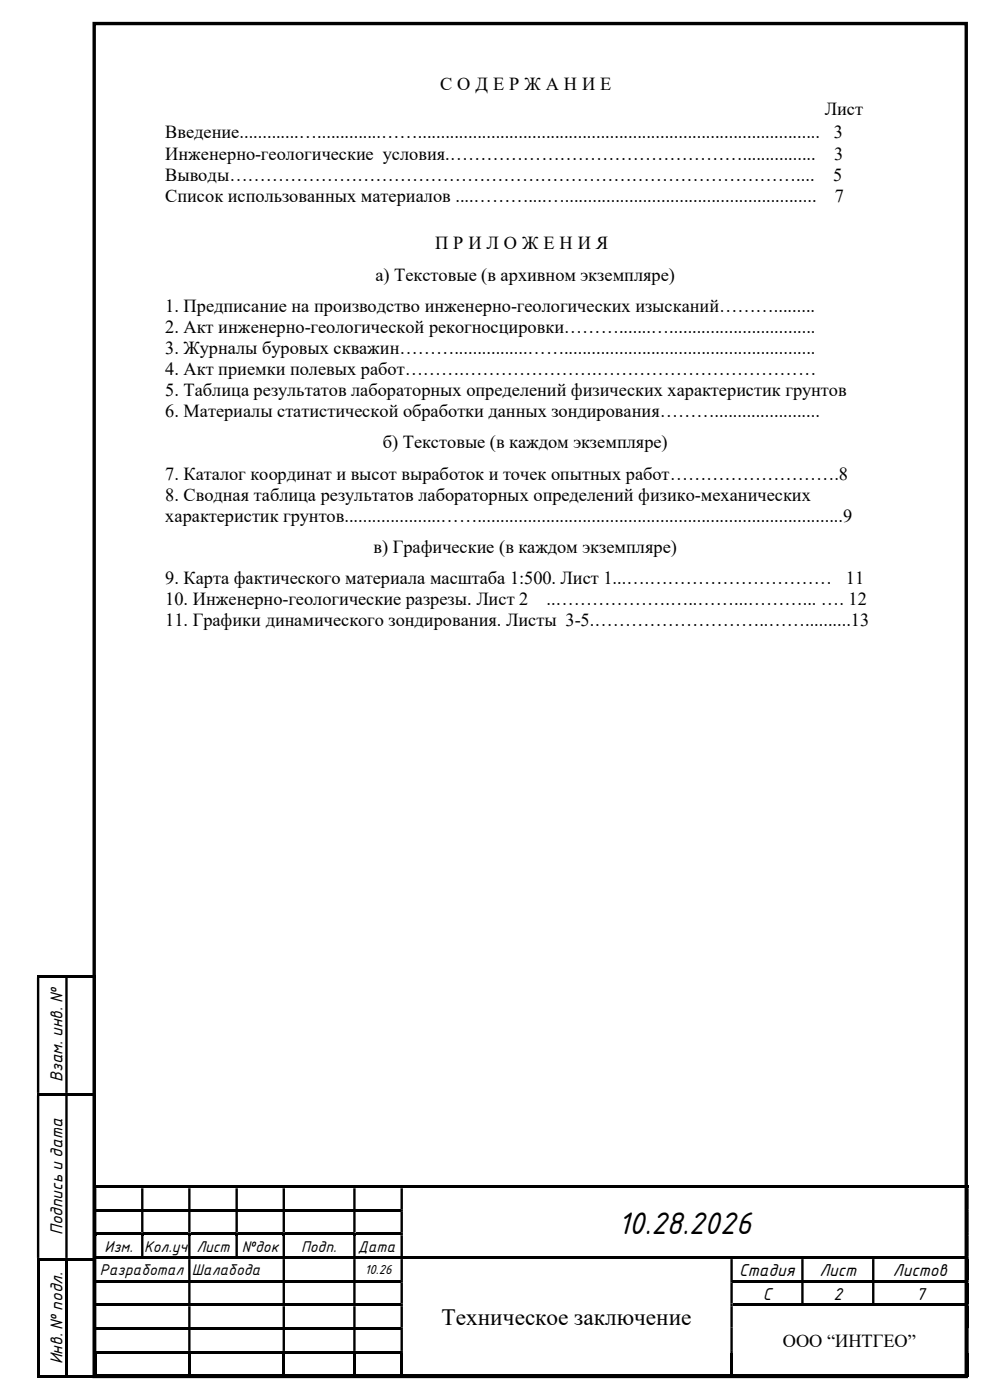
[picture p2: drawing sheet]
<svg xmlns="http://www.w3.org/2000/svg" width="210mm" height="297mm" viewBox="0 0 210 297" stroke-linecap="round" stroke-linejoin="round" font-family="sans-serif">
<defs><g id="words">
<text font-size="6.4" x="131.1" y="261.8">10.28.2026</text>
<text font-size="5" x="93.7" y="281.1">Техническое заключение</text>
<g font-size="3.9">
<text x="93.4" y="19.2">С О Д Е Р Ж А Н И Е</text>
<text x="35.1" y="29.4">Введение.............…..............……........................................................................................</text>
<text x="175" y="24.3">Лист</text>
<text x="176.9" y="29.4">3</text>
<text x="35.1" y="33.9">Инженерно-геологические условия.…………………………………………................</text>
<text x="177" y="33.9">3</text>
<text x="35.1" y="38.3">Выводы…………………………………………………………………………………....</text>
<text x="176.7" y="38.3">5</text>
<text x="35.1" y="42.8">Список использованных материалов ....………....….......................................................</text>
<text x="177.1" y="42.8">7</text>
<text x="92.3" y="52.9">П Р И Л О Ж Е Н И Я</text>
<text x="79.6" y="59.6">а) Текстовые (в архивном экземпляре)</text>
<text x="35.1" y="66.2">1. Предписание на производство инженерно-геологических изысканий……….........</text>
<text x="35.1" y="70.7">2. Акт инженерно-геологической рекогносцировки……….......…................................</text>
<text x="35.1" y="75.1">3. Журналы буровых скважин………................…….......................................................</text>
<text x="35.1" y="79.6">4. Акт приемки полевых работ……….………………….………………………………</text>
<text x="35.1" y="84">5. Таблица результатов лабораторных определений физических характеристик грунтов</text>
<text x="35.1" y="88.5">6. Материалы статистической обработки данных зондирования……….......................</text>
<text x="81.2" y="95.1">б) Текстовые (в каждом экземпляре)</text>
<text x="35.1" y="101.8">7. Каталог координат и высот выработок и точек опытных работ……………………….8</text>
<text x="35.1" y="106.3">8. Сводная таблица результатов лабораторных определений физико-механических</text>
<text x="35.1" y="110.7">характеристик грунтов.....................……................................................................................9</text>
<text x="79.2" y="117.3">в) Графические (в каждом экземпляре)</text>
<text x="35.1" y="124">9. Карта фактического материала масштаба 1:500. Лист 1...….…………………………</text>
<text x="179.5" y="124">11</text>
<text x="35.1" y="128.4">10. Инженерно-геологические разрезы. Лист 2</text>
<text x="116" y="128.4">..……………….…..……...………... …. 12</text>
<text x="35.1" y="132.9">11. Графики динамического зондирования. Листы 3-5.………………………..……..........13</text>
<text x="166.1" y="285.7">ООО “ИНТГЕО”</text>
</g>
<g font-size="3.5">
<text x="13.3" y="229.6" transform="rotate(-90 13.3 229.6)">Взам. инв. №</text>
<text x="13.3" y="262" transform="rotate(-90 13.3 262)">Подпись и дата</text>
<text x="156.8" y="270.7">Стадия</text>
<text x="161.8" y="275.7">C</text>
<text x="173.8" y="270.7">Лист</text>
<text x="176.8" y="275.7">2</text>
<text x="189.4" y="270.7">Листов</text>
<text x="194.3" y="275.7">7</text>
<text x="13.3" y="289.4" transform="rotate(-90 13.3 289.4)">Инв. № подл.</text>
</g>
<g font-size="3.2">
<text x="22.2" y="265.6">Изм.</text>
<text x="30.6" y="265.6">Кол.уч</text>
<text x="41.7" y="265.6">Лист</text>
<text x="51.3" y="265.6">№док</text>
<text x="63.9" y="265.6">Подп.</text>
<text x="75.9" y="265.6">Дата</text>
<text x="21.2" y="270.6">Разработал</text>
<text x="40.7" y="270.6">Шалабода</text>
</g>
<text font-size="2.7" x="77.4" y="270.4">10.26</text>
</g></defs>
<path d="M20 5h185v287h-185z" fill="none" stroke="#000" stroke-width=".72"/>
<g fill="#000">
<path d="M7.8 206.8h.5v.6h-.5z" fill-rule="evenodd"/>
<path d="M7.8 207.4h.5v24.5h-.5zM13.8 207.4h.6v24.5h-.6zM19.8 207.4h.5v24.5h-.5z" fill-rule="evenodd"/>
<path d="M13.8 206.8h.6v.6h-.6z" fill-rule="evenodd"/>
<path d="M19.8 206.8h.5v.6h-.5z" fill-rule="evenodd"/>
<path d="M19.8 231.9h.5v.5h-.5zM7.8 232.4h.5v34.5h-.5zM13.8 232.4h.6v34.5h-.6z" fill-rule="evenodd"/>
<path d="M19.9 251.5h.5v.6h-.5z" fill-rule="evenodd"/>
<path d="M19.9 252.1h.5v4.4h-.5zM29.9 252.1h.5v4.4h-.5zM39.9 252.1h.5v4.4h-.5zM50 252.1h.5v4.4h-.5zM59.9 252.1h.6v4.4h-.6zM74.9 252.1h.5v4.4h-.5zM85 252.1h.5v4.4h-.5zM205 252.1h.5v4.4h-.5z" fill-rule="evenodd"/>
<path d="M29.9 251.5h.5v.6h-.5z" fill-rule="evenodd"/>
<path d="M39.9 251.5h.5v.6h-.5z" fill-rule="evenodd"/>
<path d="M50 251.5h.5v.6h-.5z" fill-rule="evenodd"/>
<path d="M59.9 251.5h.6v.6h-.6z" fill-rule="evenodd"/>
<path d="M74.9 251.5h.5v.6h-.5z" fill-rule="evenodd"/>
<path d="M85 251.5h.5v.6h-.5z" fill-rule="evenodd"/>
<path d="M85 256.5h.5v.6h-.5zM205 256.5h.5v.6h-.5zM19.9 257.1h.5v4.4h-.5zM29.9 257.1h.5v4.4h-.5zM39.9 257.1h.5v4.4h-.5zM50 257.1h.5v4.4h-.5zM59.9 257.1h.6v4.4h-.6zM74.9 257.1h.5v4.4h-.5z" fill-rule="evenodd"/>
<path d="M85 257.1h.5v4.4h-.5zM205 257.1h.5v4.4h-.5z" fill-rule="evenodd"/>
<path d="M205 251.5h.5v.6h-.5z" fill-rule="evenodd"/>
<path d="M7.8 267.4h.5v25h-.5z" fill-rule="evenodd"/>
<path d="M13.8 267.4h.6v25h-.6z" fill-rule="evenodd"/>
<path d="M19.8 267.4h.5v25h-.5z" fill-rule="evenodd"/>
<path d="M20.4 266.6h10v.5h-10z" fill-rule="evenodd"/>
<path d="M40.4 266.6h10.1v.5h-10.1z" fill-rule="evenodd"/>
<path d="M85 261.5h.5v.6h-.5zM205 261.5h.5v.6h-.5zM19.9 262.1h.5v4.5h-.5zM29.9 262.1h.5v4.5h-.5zM39.9 262.1h.5v4.5h-.5zM50 262.1h.5v4.5h-.5zM59.9 262.1h.6v4.5h-.6zM74.9 262.1h.5v4.5h-.5z" fill-rule="evenodd"/>
<path d="M85 262.1h.5v4.5h-.5zM205 262.1h.5v4.5h-.5z" fill-rule="evenodd"/>
<path d="M85 271.6h.5v.5h-.5zM154.9 271.6h.5v.5h-.5z" fill-rule="evenodd"/>
<path d="M85 276.6h.5v.5h-.5zM154.9 276.6h.5v.5h-.5z" fill-rule="evenodd"/>
<path d="M154.9 266.6h.5v.5h-.5z" fill-rule="evenodd"/>
<path d="M155.4 276.6h30.1v.5h-30.1z" fill-rule="evenodd"/>
<path d="M170 266.6h.5v.5h-.5z" fill-rule="evenodd"/>
<path d="M185 266.6h.5v.5h-.5z" fill-rule="evenodd"/>
<path d="M205 266.6h.5v.5h-.5zM19.9 267.1h.5v4.5h-.5zM39.9 267.1h.5v4.5h-.5zM59.9 267.1h.6v4.5h-.6zM74.9 267.1h.5v4.5h-.5zM85 267.1h.5v4.5h-.5zM154.9 267.1h.5v4.5h-.5zM170 267.1h.5v4.5h-.5zM185 267.1h.5v4.5h-.5z" fill-rule="evenodd"/>
<path d="M205 271.6h.5v.5h-.5zM19.9 272.1h.5v4.5h-.5zM39.9 272.1h.5v4.5h-.5zM59.9 272.1h.6v4.5h-.6zM74.9 272.1h.5v4.5h-.5zM85 272.1h.5v4.5h-.5zM154.9 272.1h.5v4.5h-.5zM170 272.1h.5v4.5h-.5zM185 272.1h.5v4.5h-.5z" fill-rule="evenodd"/>
<path d="M205 276.6h.5v.5h-.5zM19.9 277.1h.5v4.5h-.5zM39.9 277.1h.5v4.5h-.5zM59.9 277.1h.6v4.5h-.6zM74.9 277.1h.5v4.5h-.5zM85 277.1h.5v4.5h-.5zM154.9 277.1h.5v4.5h-.5z" fill-rule="evenodd"/>
<path d="M7.8 291.8h6v.6h-6z" fill-rule="evenodd"/>
<path d="M19.9 287.1h.5v5h-.5z" fill-rule="evenodd"/>
<path d="M19.9 291.6h20v.5h-20z" fill-rule="evenodd"/>
<path d="M39.9 287.1h.5v5h-.5z" fill-rule="evenodd"/>
<path d="M59.9 287.1h.6v5h-.6z" fill-rule="evenodd"/>
<path d="M74.9 287.1h.5v5h-.5z" fill-rule="evenodd"/>
<path d="M85 281.6h.5v.6h-.5zM154.9 281.6h.5v.6h-.5zM205 281.6h.5v.6h-.5zM19.9 282.2h.5v4.4h-.5zM39.9 282.2h.5v4.4h-.5zM59.9 282.2h.6v4.4h-.6zM74.9 282.2h.5v4.4h-.5z" fill-rule="evenodd"/>
<path d="M85 282.2h.5v4.4h-.5zM154.9 282.2h.5v4.4h-.5zM205 282.2h.5v4.4h-.5z" fill-rule="evenodd"/>
<path d="M85 286.6h.5v.5h-.5zM154.9 286.6h.5v.5h-.5zM205 286.6h.5v.5h-.5z" fill-rule="evenodd"/>
<path d="M85 287.1h.5v5h-.5z" fill-rule="evenodd"/>
<path d="M154.9 287.1h.5v5h-.5z" fill-rule="evenodd"/>
<path d="M205 287.1h.5v5h-.5z" fill-rule="evenodd"/>
</g>
<g fill="#000">
<path d="M8.3 206.8h5.5v.5h-5.5zM14.4 206.8h5.4v.5h-5.4zM7.8 231.9h.5v.5h-.5zM8.3 231.9h5.5v.5h-5.5zM13.8 231.9h.6v.5h-.6zM14.4 231.9h5.4v.5h-5.4zM19.8 232.4h.5v34.5h-.5zM19.9 256.5h.5v.6h-.5zM20.4 251.5h9.5v.6h-9.5zM20.4 256.5h9.5v.5h-9.5zM29.9 256.5h.5v.6h-.5zM30.4 251.5h9.5v.6h-9.5z"/>
<path d="M30.4 256.5h9.5v.5h-9.5zM39.9 256.5h.5v.6h-.5zM40.4 251.5h9.6v.6h-9.6zM40.4 256.5h9.6v.5h-9.6zM50 256.5h.5v.6h-.5zM50.5 251.5h9.4v.6h-9.4zM50.5 256.5h9.4v.5h-9.4zM59.9 256.5h.6v.6h-.6zM60.5 251.5h14.4v.6h-14.4zM60.5 256.5h14.4v.5h-14.4zM74.9 256.5h.5v.6h-.5zM75.4 251.5h9.6v.6h-9.6z"/>
<path d="M75.4 256.5h9.6v.5h-9.6zM85.5 251.5h119.5v.6h-119.5zM7.8 266.9h.5v.5h-.5zM8.3 266.9h5.5v.5h-5.5zM13.8 266.9h.6v.5h-.6zM14.4 266.9h5.4v.5h-5.4zM19.8 266.9h.5v.5h-.5zM19.9 261.5h.5v.6h-.5zM19.9 266.6h.5v.5h-.5zM19.9 271.6h.5v.5h-.5zM19.9 276.6h.5v.5h-.5zM20.4 261.5h9.5v.5h-9.5z"/>
<path d="M20.4 271.6h19.5v.5h-19.5zM20.4 276.6h19.5v.5h-19.5zM29.9 261.5h.5v.6h-.5zM30.4 261.5h9.5v.5h-9.5zM30.4 266.6h9.5v.5h-9.5zM39.9 261.5h.5v.6h-.5zM39.9 266.6h.5v.5h-.5zM39.9 271.6h.5v.5h-.5zM39.9 276.6h.5v.5h-.5zM40.4 261.5h9.6v.5h-9.6zM40.4 271.6h19.5v.5h-19.5zM40.4 276.6h19.5v.5h-19.5z"/>
<path d="M50 261.5h.5v.6h-.5zM50.5 261.5h9.4v.5h-9.4zM50.5 266.6h9.4v.5h-9.4zM59.9 261.5h.6v.6h-.6zM59.9 266.6h.6v.5h-.6zM59.9 271.6h.6v.5h-.6zM59.9 276.6h.6v.5h-.6zM60.5 261.5h14.4v.5h-14.4zM60.5 266.6h14.4v.5h-14.4zM60.5 271.6h14.4v.5h-14.4zM60.5 276.6h14.4v.5h-14.4zM74.9 261.5h.5v.6h-.5z"/>
<path d="M74.9 266.6h.5v.5h-.5zM74.9 271.6h.5v.5h-.5zM74.9 276.6h.5v.5h-.5zM75.4 261.5h9.6v.5h-9.6zM75.4 266.6h9.6v.5h-9.6zM75.4 271.6h9.6v.5h-9.6zM75.4 276.6h9.6v.5h-9.6zM85 266.6h.5v.5h-.5zM85.5 266.6h69.4v.5h-69.4zM155.4 266.6h14.6v.5h-14.6zM155.4 271.6h14.6v.5h-14.6zM170 271.6h.5v.5h-.5z"/>
<path d="M170.5 266.6h14.5v.5h-14.5zM170.5 271.6h14.5v.5h-14.5zM185 271.6h.5v.5h-.5zM185.5 266.6h19.5v.5h-19.5zM185.5 271.6h19.5v.5h-19.5zM185.5 276.6h19.5v.5h-19.5zM205 267.1h.5v4.5h-.5zM205 272.1h.5v4.5h-.5zM205 277.1h.5v4.5h-.5zM14.4 291.8h5.4v.6h-5.4zM19.8 291.8h.5v.6h-.5zM19.9 281.6h.5v.6h-.5z"/>
<path d="M19.9 286.6h.5v.5h-.5zM20.4 281.6h19.5v.5h-19.5zM20.4 286.6h19.5v.5h-19.5zM39.9 281.6h.5v.6h-.5zM39.9 286.6h.5v.5h-.5zM40.4 281.6h19.5v.5h-19.5zM40.4 286.6h19.5v.5h-19.5zM40.4 291.6h19.5v.5h-19.5zM59.9 281.6h.6v.6h-.6zM59.9 286.6h.6v.5h-.6zM60.5 281.6h14.4v.5h-14.4zM60.5 286.6h14.4v.5h-14.4z"/>
<path d="M60.5 291.6h14.4v.5h-14.4zM74.9 281.6h.5v.6h-.5zM74.9 286.6h.5v.5h-.5zM75.4 281.6h9.6v.5h-9.6zM75.4 286.6h9.6v.5h-9.6zM75.4 291.6h9.6v.5h-9.6zM85.5 291.6h69.4v.5h-69.4zM155.4 291.6h49.6v.5h-49.6zM205 291.6h.5v.5h-.5z"/>
</g>
<use href="#words"/>
</svg>
